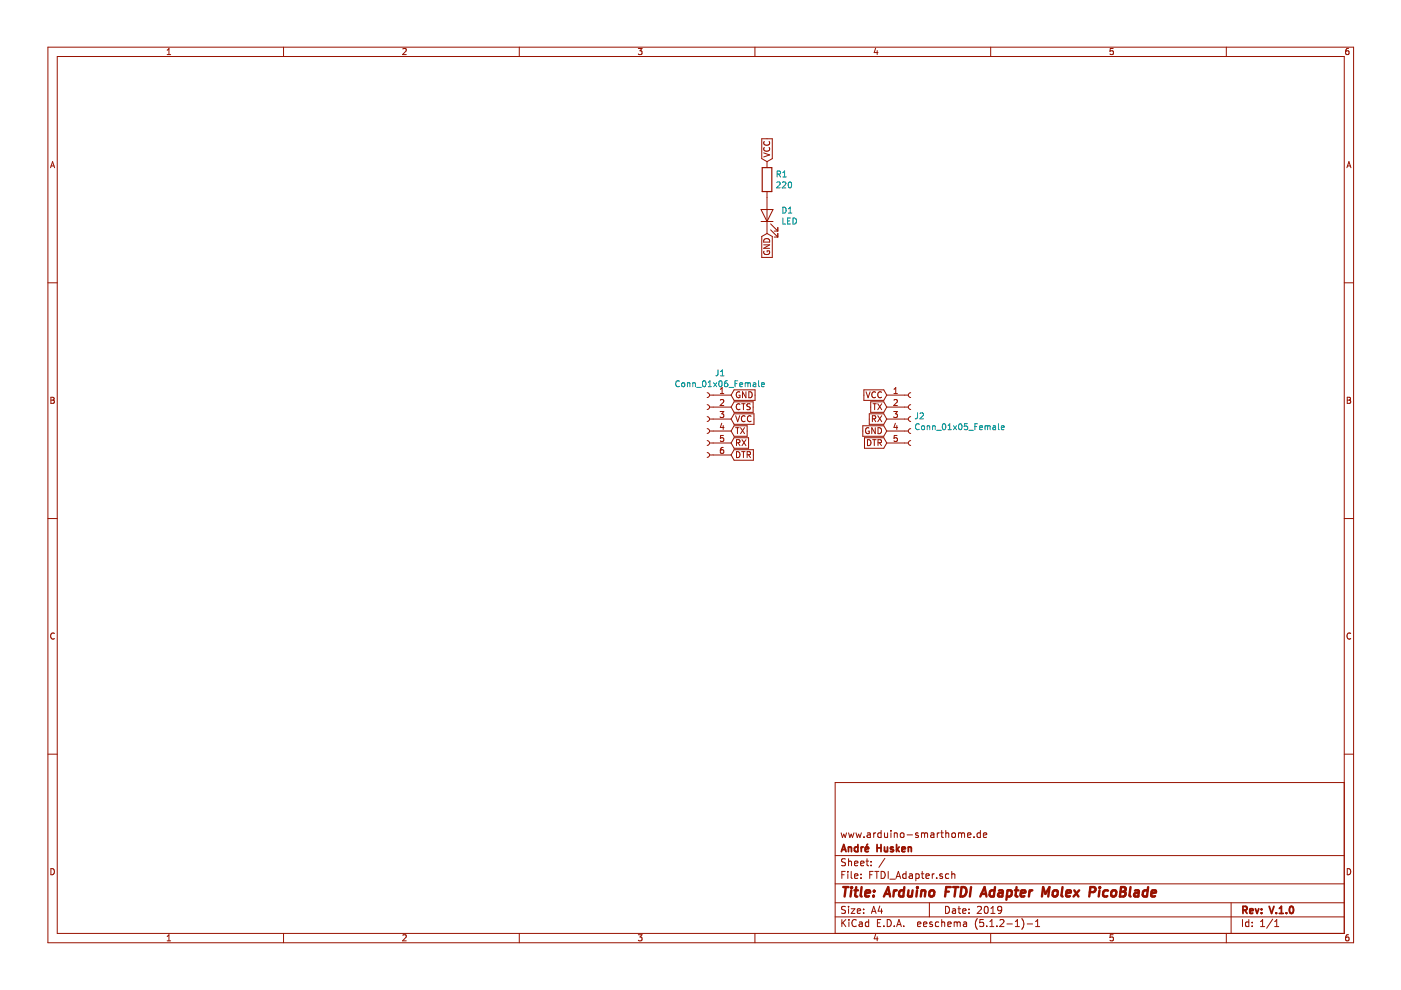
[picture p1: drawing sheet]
<svg xmlns="http://www.w3.org/2000/svg" width="297mm" height="210mm" viewBox="0 0 297 210" stroke-linecap="round" stroke-linejoin="round" font-family="sans-serif">
<g fill="none" stroke="#981200" stroke-width=".21">
<path d="M10.2 10h276.8v189.9h-276.8zM12.1 12h272.9v185.9h-272.9zM35.4 11.6h.8M35.4 10.6l.4-.3v1.3M60.1 10v2M85.4 10.4l.5-.1 .2 .3-.8 1h.8M110.1 10v2M135.3 10.3h.8l-.4 .5 .4 .1v.5l-.2 .2-.6-.2M160.1 10v2M185.6 10.2l-.3 .9h.9M186 10.7v.9M210 10v2"/>
<path d="M236 10.3h-.6l-.1 .6 .7-.1v.6l-.2 .2-.5-.2M260 10v2M285.9 10.3h-.4l-.1 .3-.1 .7 .2 .3 .5-.2-.1-.6h-.4l-.2 .2M10.7 35.6l.4-1.3 .5 1.3M10.8 35.2h.7M161.5 29.4h2.2v4.2l-1.1 .7-1.1-.7zM161.9 32.4l1.3 .4-1.3 .5M162 30a.58 .58 0 0 0 .5 .8 .58 .58 0 0 0 .6-.7v-.1M162 31.3a.58 .58 0 0 0 .5 .8 .58 .58 0 0 0 .6-.7v-.1M162.6 34.3v1.2M285.6 35.6l.4-1.3 .4 1.3M285.7 35.2h.6"/>
<path d="M10.2 60h1.9M161.4 47h2.5M161.4 44.4h2.5l-1.3 2.6zM161.5 50.1l1.1-.6 1.1 .6v4.5h-2.2zM161.9 51.9h1.3l-1.3 .7h1.3M162 53.3a.59 .59 0 0 0 .6 .7 .59 .59 0 0 0 .5-.7l-.5-.1v.2M162.1 50.7a.66 .66 0 0 1 .8-.1 .66 .66 0 0 1 .3 .7h-1.3zM162.6 40.6v8.9M163.4 48.7l1.5 1.6M163.4 47.5l1.5 1.5M164.1 50.3h.8M164.1 49h.8"/>
<path d="M164.9 48.2v.8M164.9 49.5v.8M285 60h2M10.8 84.2h.4l.3 .3-.3 .3 .3 .3-.2 .4h-.5zM10.8 84.8h.4M149.9 96a.51 .51 0 0 1 .5 .5 .51 .51 0 0 1-.5 .5M149.9 93.4a.51 .51 0 0 1 .5 .5 .51 .51 0 0 1-.5 .5M149.9 90.9a.51 .51 0 0 1 .5 .5 .51 .51 0 0 1-.5 .5M149.9 88.3a.51 .51 0 0 1 .5 .5 .51 .51 0 0 1-.5 .6M149.9 85.8a.51 .51 0 0 1 .5 .5 .51 .51 0 0 1-.5 .5M149.9 83.3a.51 .51 0 0 1 .5 .5 .51 .51 0 0 1-.5 .5M150.4 96.5h4.6"/>
<path d="M150.4 93.9h4.6M150.4 91.4h4.6M150.4 88.8h4.6M150.4 86.3h4.6M150.4 83.8h4.6M152.7 87.3h.8l-.5 .4 .4 .2 .1 .4-.3 .2-.5-.1M152.7 83.4h.8M152.7 82.5l.4-.3v1.2M152.7 84.8l.5-.1 .3 .4-.8 .9h.8M153 89.7l-.3 .9h.8M153.3 94.9h-.2a.79 .79 0 0 0-.1 1.2h.3l.2-.5-.3-.3h-.2l-.3 .3M153.3 90.2v.9"/>
<path d="M153.4 92.3h-.6l-.1 .6 .5-.1 .3 .3v.3l-.3 .2-.5-.1M155.6 87.7h4.3v2.3h-4.3l-.6-1.2zM155.6 92.8h3.1v2.2h-3.1l-.6-1.1zM155.6 95.3h4.1v2.3h-4.1l-.6-1.1zM155.6 82.7h4.5v2.2h-4.5l-.6-1.1zM155.6 85.2h4.1v2.2h-4.1l-.6-1.1zM155.6 90.3h2.8v2.2h-2.8l-.6-1.1zM156 88.1l.4 1.3 .4-1.3M156 90.7h.7M156.2 93.9l.6-.1v-.5l-.6-.1v1.3M156.2 95.8a.64 .64 0 0 1 .7 .6 .64 .64 0 0 1-.7 .6zM156.4 90.7v1.2"/>
<path d="M156.5 93.9l.4 .6M156.8 83.1a.57 .57 0 0 0-.7 .6 .57 .57 0 0 0 .8 .5v-.4h-.3M156.9 85.7a.56 .56 0 0 0-.8 .5 .56 .56 0 0 0 .8 .5M157 90.7l.9 1.2M157.2 85.6h.8M157.2 95.8h.8M157.3 93.2l.9 1.3M157.6 85.6v1.3M157.6 95.8v1.2M157.9 90.7l-.9 1.2M158 88.3a.58 .58 0 0 0-.8 .5 .58 .58 0 0 0 .7 .6l.1-.1M158.2 83.1v1.2l-.8-1.2v1.2"/>
<path d="M158.2 93.2l-.9 1.3M158.4 96.4l.7-.1v-.4l-.7-.1v1.2M158.7 96.4l.4 .6M158.8 83.1a.64 .64 0 0 1 .7 .6 .64 .64 0 0 1-.7 .6zM159.1 85.7l-.5-.1-.2 .1 .1 .5 .4 .1 .2 .3-.3 .3-.5-.1M159.2 88.3a.58 .58 0 0 0-.7 .5 .58 .58 0 0 0 .7 .6v-.1M182.9 90.3h4.5l.6 1.1-.6 1.1h-4.5zM183.2 82.7h4.2l.6 1.1-.6 1.1h-4.2zM183.3 92.8h4.1l.6 1.1-.6 1.1h-4.1zM183.6 83.1l.4 1.2 .5-1.2M183.9 93.2a.64 .64 0 0 1 .8 .7 .64 .64 0 0 1-.8 .6zM184.2 90.8a.59 .59 0 0 0-.7 .5 .59 .59 0 0 0 .7 .6l.1-.5h-.3"/>
<path d="M184.3 87.7h3.1l.6 1.1-.6 1.2h-3.1zM184.6 85.2h2.8l.6 1.1-.6 1.1h-2.8zM185 88.8l.6-.1v-.4l-.6-.2v1.3M185 93.2h.7M185.1 85.6h.7M185.3 88.8l.4 .6M185.4 93.2v1.3M185.4 85.6v1.3M185.6 90.7v1.2l-.8-1.2v1.2M185.6 83.2a.56 .56 0 0 0-.8 .5 .56 .56 0 0 0 .8 .5M186.1 88.1l.8 1.3M186.1 85.6l.8 1.3"/>
<path d="M186.2 90.7a.64 .64 0 0 1 .7 .6 .64 .64 0 0 1-.7 .6zM186.2 93.9l.6-.1v-.5l-.6-.1v1.3M186.5 93.9l.4 .6M186.9 83.2a.56 .56 0 0 0-.8 .5 .56 .56 0 0 0 .8 .5M186.9 88.1l-.8 1.3M186.9 85.6l-.8 1.3M188 93.9h4.6M188 91.4h4.6M188 88.8h4.6M188 86.3h4.6M188 83.8h4.6M189.5 87.3h.8l-.5 .4 .4 .2 .1 .4-.3 .2-.5-.1"/>
<path d="M189.5 83.4h.8M189.5 84.8l.5-.1 .3 .4-.8 .9h.8M189.5 82.5l.4-.3v1.2M189.8 89.7l-.3 .9h.8M190.1 90.2v.9M190.2 92.3h-.6l-.1 .6 .5-.1 .3 .3v.3l-.3 .2-.5-.1M193.1 93.4a.51 .51 0 0 0-.5 .5 .51 .51 0 0 0 .5 .5M193.1 90.9a.51 .51 0 0 0-.5 .5 .51 .51 0 0 0 .5 .5M193.1 88.3a.51 .51 0 0 0-.5 .5 .51 .51 0 0 0 .5 .6M193.1 85.8a.51 .51 0 0 0-.5 .5 .51 .51 0 0 0 .5 .5M193.1 83.3a.51 .51 0 0 0-.5 .5 .51 .51 0 0 0 .5 .5M285.6 84.2h.5l.2 .3-.2 .3 .3 .3-.2 .4h-.6z"/>
<path d="M285.6 84.8h.5M10.2 109.9h1.9M285 109.9h2M11.5 134.3a.58 .58 0 0 0-.8 .5 .58 .58 0 0 0 .8 .6M286.4 134.3a.58 .58 0 0 0-.8 .5 .58 .58 0 0 0 .8 .6M10.2 159.9h1.9M285 159.9h2M178.3 176.6l.3 1 .3-.7 .3 .7 .3-1M179.9 176.6l.3 1 .3-.7 .2 .7 .4-1M181.5 176.6l.3 1 .2-.7 .3 .7 .3-1M183.2 177.4v.2M183.9 176.7h.6v.9"/>
<path d="M184.5 176.9l-.7 .3 .2 .4 .5-.1M185.2 176.6v1M185.7 176.6l-.5 .3M186.8 176.7l-.4-.1-.3 .3 .1 .5 .2 .2 .4-.1M186.8 176.1v1.5M187.5 176.6l.1 .9 .4 .1 .2-.2M188.2 176.6v1M188.9 176.1v.1M188.9 176.6v1M189.6 176.6v1M189.6 176.7l.2-.1 .4 .1v.9M191 176.7l.2-.1 .4 .1v.7l-.2 .2-.4-.2z"/>
<path d="M192.3 177h1.2M194.7 176.7l-.4-.1-.2 .2 .1 .2 .5 .1v.4h-.6M195.4 176.7l.4-.1 .2 .2M195.4 176.6v1M196 176.8l.2-.2 .4 .1 .1 .9M196 176.8v.8M197.4 176.7h.6v.9M198 176.9l-.7 .3 .2 .4 .5-.1M198.7 176.6v1M199.2 176.6l-.5 .3M199.5 176.6h.5M199.7 176.1v1.3l.3 .2"/>
<path d="M200.5 176.7l.2-.1 .4 .1 .1 .9M200.5 176.1v1.5M201.9 176.7l.2-.1 .4 .1 .1 .6-.1 .2-.4 .1-.2-.2zM203.2 176.7l.4-.1 .3 .2M203.2 176.6v1M203.9 176.8l.2-.2 .3 .1 .1 .9M203.9 176.8v.8M205.1 177.1l.8-.2-.1-.2-.4-.1-.3 .2 .1 .7h.6M206.5 177.4v.2M207.9 176.7l-.5-.1-.3 .3 .1 .5 .2 .2 .5-.1M207.9 176.1v1.5M208.5 177.1l.7-.2v-.2l-.5-.1-.2 .2 .1 .7h.6"/>
<path d="M285 165.9h-107.9v32M10.8 184.2a.65 .65 0 0 1 .7 .6 .65 .65 0 0 1-.7 .7zM35.4 198.5l.4-.3v1.3M35.4 199.5h.8M60.1 197.9v2M85.4 198.3l.5-.1 .2 .3-.8 1h.8M110.1 197.9v2M135.3 198.2h.8l-.4 .5 .4 .1v.6l-.2 .1-.6-.1M160.1 197.9v2M177.1 194.4h107.9M177.1 191.4h107.9M177.1 187.4h107.9"/>
<path d="M177.1 181.4h107.9M178.5 185.5h.5M178.5 195v1.5M178.7 195.6l.6 .9M179.2 184.8h-.7v1.5M179.3 192.2h-.6l-.3 .2 .1 .4 .7 .3v.4l-.2 .2-.6-.1M179.3 182.1h-.6l-.3 .2 .1 .4 .7 .3v.4l-.2 .2-.6-.1M179.3 195l-.8 .8M179.8 184.8v.1M179.8 185.3v1M179.9 182.1v1.5M179.9 192.2v.1"/>
<path d="M179.9 192.7v1M179.9 182.7l.2-.1h.4v1M180 195v.1M180 195.5v1M180.5 192.7h.8l-.8 1h.8M180.5 184.8v1.3l.2 .2M181.2 185.8l.7-.2-.1-.3h-.4l-.2 .2 .1 .7h.5M181.2 183.1l.7-.2-.1-.3h-.4l-.2 .2 .1 .7h.5M181.5 195.1a.59 .59 0 0 0-.7 0 .59 .59 0 0 0-.2 .7 .56 .56 0 0 0 .3 .6 .56 .56 0 0 0 .6-.1M181.8 193.2l.7-.2-.1-.2-.4-.1-.2 .2v.7h.6M182.2 195.5h.6v1M182.5 183.1l.7-.2-.1-.3h-.4l-.2 .2 .1 .7h.5"/>
<path d="M182.6 186.1v.2M182.6 185.3v.2M182.8 195.8l-.5 .1-.2 .2 .2 .4 .5-.1M183.1 193.5v.2M183.1 192.8v.1M183.6 182.6h.6M183.8 182.1v1.3l.4 .2M184.2 195.5h-.5l-.2 .2v.6l.2 .2 .5-.1M184.2 195v1.5M184.4 185.5h.5M184.7 182.6v.2M184.7 183.4v.2"/>
<path d="M184.8 193.7l.4-1.5 .5 1.5M184.9 193.2h.7M185.1 184.8h-.7v1.5M185.5 184.8h.8M185.6 198.1l-.3 .9h.9M185.9 184.8v1.5M186 198.6v.9M186 195.7h.5M186.5 192.1l-.3 1.1h.9M186.7 195h-.7v1.5h.7M186.8 184.8a.76 .76 0 0 1 .9 .7 .76 .76 0 0 1-.9 .8zM186.9 192.7v1"/>
<path d="M187.4 196.3v.2M187.6 182l-1.3 1.9M188.1 195a.76 .76 0 0 1 .9 .7 .76 .76 0 0 1-.9 .8zM188.3 184.8v1.5M188.7 186.4h1.1M189.6 196.3v.2M190 186.3l.5-1.5 .5 1.5M190.1 196.5l.5-1.5 .5 1.5M190.1 185.8h.7M190.2 196h.8M191.6 196.3v.2M192.1 185.3h-.4l-.3 .2 .1 .6 .2 .2 .4-.1"/>
<path d="M192.1 184.8v1.5M192.8 185.3h.6l.1 1M193.5 185.6l-.5 .1-.3 .2 .3 .4 .5-.1M194.2 185.3h.4l.3 .2-.1 .6-.2 .2-.4-.1M194.2 185.3v1.5M194.5 196l.7-.2v-.3h-.5l-.2 .2 .1 .7h.6M195.3 185.3h.6M195.5 184.8v1.3l.4 .2M195.8 196l.7-.2v-.3h-.5l-.2 .2 .1 .7h.6M196.3 185.8l.7-.2-.1-.3h-.4l-.2 .2 .1 .7h.5M197 191.4v3M197.7 195.5h-.4l-.2 .2 .1 .2 .5 .1v.4h-.6"/>
<path d="M197.7 185.3v1M198.1 185.3l-.4 .2M198.6 186.1v.2M199 195.5h-.4l-.3 .2 .1 .6 .2 .2 .4-.1M199.7 195.6l.2-.1h.3l.1 1M199.7 195v1.5M199.8 185.3h-.3l-.3 .2 .1 .2 .5 .1v.4h-.6M200.5 192.2a.75 .75 0 0 1 .8 .7 .75 .75 0 0 1-.8 .8zM201 196l.7-.2-.1-.3h-.4l-.2 .2v.7h.6M201.2 185.3h-.5l-.3 .2 .1 .6 .2 .2 .5-.1M201.8 185.4l.2-.1h.4l.1 1M201.8 184.8v1.5"/>
<path d="M202 192.8h.5l.1 .9M202.3 195.6l.4-.1 .2 .2M202.3 195.5v1M202.6 193l-.5 .1-.2 .2 .2 .4 .5-.1M202.9 195.7l.3-.2h.3l.1 1M202.9 195.7v.8M203.1 192.7h.6M203.3 192.2v1.3l.4 .2M204.1 193.2l.7-.2-.1-.2-.4-.1-.2 .2 .1 .7h.5M204.3 195.5h.6v1M204.9 195.8l-.5 .1-.2 .2 .2 .4 .5-.1M205.4 193.5v.2"/>
<path d="M205.4 192.8v.1M207.2 192.3l.6-.1 .3 .4-.9 1.1h.9M207.2 194.8a1.71 1.71 0 0 0 0 2.2M208.5 195h-.7l-.1 .7 .7-.1 .2 .2-.1 .5-.2 .2-.6-.2M208.8 192.3l.4-.1a.85 .85 0 0 1-.2 1.5l-.2-.2-.1-.4zM209.2 196.3v.2M209.9 196.5h.8M209.9 195.4l.4-.4v1.5M210 197.9v2M210.1 193.7h.9M210.1 192.6l.4-.4v1.5M211.4 196.3v.2"/>
<path d="M212 195.1l.6-.1 .3 .4-1 1.1h1M212.4 192.8l-.3 .3h-.3l-.3-.3 .2-.6h.4l.2 .1a1.19 1.19 0 0 1-.2 1.3l-.4 .1M213.5 195.9h1.1M215.3 196.5h.8M215.3 195.4l.4-.4v1.5M216.6 194.8a1.71 1.71 0 0 1 0 2.2M217.8 195.9h1.1M219.6 196.5h.8M219.6 195.4l.4-.4v1.5M236 198.2h-.6l-.1 .6 .7-.1v.7l-.2 .1-.5-.1M260 197.9v2M261 191.4v6.5"/>
<path d="M263.4 195v1.5M264.8 195.5h-.5l-.2 .2 .1 .7h.6M264.8 195v1.5M265.5 195.5v.2M265.5 196.3v.2M267.3 196.5h.8M267.3 195.4l.4-.4v1.5M269.8 194.9l-1.2 1.9M270.3 196.5h.8M270.3 195.4l.4-.4v1.5M285.6 184.2a.65 .65 0 0 1 .8 .6 .65 .65 0 0 1-.8 .7zM285.9 198.2h-.4l-.1 .3-.1 .7 .2 .3 .5-.1-.1-.7h-.4l-.2 .2"/>
</g>
<g fill="none" stroke="#009596" stroke-width=".21">
<path d="M164.7 38.7l.5-.1 .2 .3-.8 .9h.8M164.8 36.9l.6-.1v-.4l-.6-.1v1.2M165.1 36.9l.4 .6M165.9 38.7l.5-.1 .2 .3-.8 .9h.8M166 37.5h.7M166 36.6l.4-.3v1.2M167.2 38.7l.2-.1a.69 .69 0 0 1 .4 .6 .69 .69 0 0 1-.4 .6l-.3-.5zM166 43.9a.64 .64 0 0 1 .7 .7 .64 .64 0 0 1-.7 .6zM166 46.2v1.3h.6M167 46.8h.4M167.2 45.2h.7M167.2 44.3l.3-.4v1.3"/>
<path d="M167.6 46.2h-.6v1.3h.6M168.1 46.2a.64 .64 0 0 1 .8 .7 .64 .64 0 0 1-.8 .6zM152.2 78.4v.9l-.1 .3-.3 .1M152.8 79.7h.7M152.8 78.8l.4-.4v1.3M144 80.9a.56 .56 0 0 0-.8 .5 .56 .56 0 0 0 .8 .5M144.7 81.2l.4 .1v.6l-.3 .1-.3-.2zM145.7 81.3l.5-.1 .1 .8M145.7 81.2v.8M146.9 81.3l.5-.1v.8M146.9 81.2v.8M147.7 82.1h1"/>
<path d="M149.1 80.9l.1-.2a.67 .67 0 0 1 .5 .7 .67 .67 0 0 1-.5 .6l-.3-.5zM150.2 82h.7M150.2 81.1l.3-.4v1.3M151.3 81.2l.7 .8M152 81.2l-.7 .8M152.5 80.9l.2-.2a.69 .69 0 0 1 .4 .7 .69 .69 0 0 1-.4 .6l-.3-.5zM154.2 80.7h-.2a.79 .79 0 0 0-.2 1.3l.5-.1v-.6l-.5-.1-.2 .3M154.6 82.1h.9M155.8 81.3h.5M156.4 80.7h-.6v1.3M156.9 81.6l.6-.1-.1-.3h-.4l-.1 .1v.6h.5M158 81.3l.4-.1 .2 .1"/>
<path d="M158 81.2v.8M158.6 81.3l.1-.1h.3l.1 .8M158.6 81.3v.7M159.7 81.2h.5v.8M160.2 81.5l-.5 .2v.2h.5M160.8 80.7v1.1l.2 .2M161.5 81.6l.6-.1-.1-.3h-.4l-.1 .1v.6h.5M194.5 87.5v.9l-.1 .3-.3 .1M194.9 90a.56 .56 0 0 0-.8 .5 .56 .56 0 0 0 .8 .5M195.1 87.7l.4-.2 .3 .4-.8 .9h.8M195.5 90.3l.5 .1-.1 .7h-.3l-.2-.2zM196.6 90.4l.5-.1v.8"/>
<path d="M196.6 90.3v.8M197.7 90.4l.5-.1 .1 .8M197.7 90.3v.8M198.6 91.2h1M199.9 90l.2-.2a.67 .67 0 0 1 .4 .7 .67 .67 0 0 1-.4 .6l-.3-.5zM201 91.1h.7M201 90.2l.4-.4v1.3M202.1 90.3l.7 .8M202.8 90.3l-.7 .8M203.4 90l.1-.2a.69 .69 0 0 1 .5 .7 .69 .69 0 0 1-.5 .6l-.3-.5zM205.1 89.8h-.6l-.1 .6 .2-.1 .5 .1v.6l-.2 .1-.5-.1M205.4 91.2h1"/>
<path d="M206.7 90.4h.4M207.3 89.8h-.6v1.3M207.7 90.7l.6-.1-.1-.3h-.3l-.2 .1 .1 .7h.4M208.9 90.4l.3-.1 .2 .1M208.9 90.3v.8M209.4 90.4l.2-.1h.3v.8M209.4 90.4v.7M210.6 90.3h.4l.1 .8M211.1 90.6l-.6 .2 .1 .3h.5M211.7 89.8v1.1l.2 .2M212.3 90.7l.6-.1-.1-.3h-.3l-.2 .1 .1 .7h.4"/>
</g>
<path d="M161.6 35.5h2v5.1h-2z" fill="none" stroke="#981200" stroke-width=".25"/>
<g fill="none" stroke="#981200" stroke-width=".38">
<path d="M179.9 179.6v1M179.9 179.7l.2-.1 .3 .1 .1 .9M181.9 179.7l-.4-.1-.3 .3v.5l.3 .2 .4-.1M181.9 179.1v1.5M182.6 179.6v1M183 179.6l-.4 .3M183.9 179l-.2 .2M186 179.1v1.5M186 179.8h.8M186.8 179.1v1.5M187.5 179.6l.1 .9 .3 .1 .3-.2M188.2 179.6v1"/>
<path d="M189.4 179.7l-.4-.1-.2 .2 .1 .2 .5 .1v.4h-.6M190.1 179.1v1.5M190.6 179.6l-.5 .5M192.6 179.7l.2-.1 .3 .1 .1 .9M192.6 179.6v1M178.4 180.6l.5-1.5 .5 1.5M178.5 180.1h.8M183.4 180.1l.8-.2-.1-.2-.4-.1-.3 .2 .1 .7h.6M190.2 180l.4 .6M191.2 180.1l.7-.2v-.2l-.5-.1-.2 .2 .1 .7h.6M263.5 193l.7-.1 .2-.2-.1-.4-.2-.1h-.6v1.5M263.9 193l.5 .7"/>
<path d="M265 193.2l.7-.2-.1-.2-.4-.1-.2 .2v.7h.6M266.2 192.7l.3 1 .4-1M267.5 193.5v.2M267.5 192.8v.1M269.1 192.2l.5 1.5 .5-1.5M270.6 193.5v.2M271.2 193.7h.9M271.2 192.6l.5-.4v1.5M272.7 193.5v.2M273.6 192.2h.1a.8 .8 0 0 1 .6 .7 .8 .8 0 0 1-.6 .8 1 1 0 0 1-.1-1.5z"/>
</g>
<g fill="none" stroke="#981200" stroke-width=".51">
<path d="M178.8 188.1h1.1M179.3 188.1l-.2 2M180.5 188.8l-.2 1.3M180.6 188.1l-.1 .2M180.6 188.1l.1 .1-.2 .1M181.2 188.8h.7M181.5 188.1l-.2 1.7 .1 .2 .4 .1M182.7 188.1l-.2 1.7 .2 .3M183.5 189.4l1-.2-.1-.4h-.6l-.3 .2v1h.8M185.2 189.9v.2M185.3 188.8l.1 .1-.1 .1M185.3 188.8v.2"/>
<path d="M187.4 190.1l.9-2 .4 2M187.7 189.5h.9M189.6 188.8l-.2 1.3M190.1 188.8h-.4l-.2 .3M191.7 188.8h-.6l-.3 .1-.2 .8 .3 .4 .6-.1M191.7 188.1l-.2 2M192.6 188.8v1.2l.4 .1 .3-.2M193.5 188.8l-.2 1.3M194.4 188.8l-.1 1.3M194.5 188.1v.2M195.4 188.9l.3-.1h.4v1.3M195.4 188.8l-.2 1.3"/>
<path d="M197.2 188.9l.3-.1 .5 .1v.8l-.2 .3a.49 .49 0 0 1-.8-.3zM200.5 189h.7M201.6 188.1h-1l-.2 2M202.1 188.1h1.1M202.6 188.1l-.2 2M203.9 188.1a1 1 0 0 1 1.1 .7 1 1 0 0 1-.6 1.2l-.8 .1zM205.9 188.1l-.3 2M207.8 190.1l.9-2 .5 2M208.1 189.5h1M210.9 188.8h-.6l-.3 .1-.2 .8 .3 .4 .6-.1M211 188.1l-.3 2M211.8 188.8h.8l-.1 1.3"/>
<path d="M212.6 189.2l-.7 .1a.4 .4 0 0 0-.3 .4 .4 .4 0 0 0 .2 .4l.7-.1M213.6 188.8h.8l.1 .3v.6a.66 .66 0 0 1-1 .3M213.6 188.8l-.2 2M215.2 188.8h.7M215.5 188.1l-.2 1.7 .1 .2 .4 .1M216.4 189.4l1-.2v-.4h-.8l-.2 1 .2 .3 .6-.1M218.3 188.8l-.2 1.3M218.9 188.8h-.4l-.2 .3M220.9 190.1l.3-2 .4 1.4 .9-1.4-.2 2M223.3 188.9l.4-.1 .5 .1v.8l-.4 .4a.48 .48 0 0 1-.6-.4zM225.3 188.1l-.3 1.7 .3 .3M226.1 189.4l.9-.2v-.4h-.8l-.2 1 .3 .3 .5-.1"/>
<path d="M227.8 188.8l.9 1.3M228.8 188.8l-1.2 1.3M231.1 189.1l.9-.1a.54 .54 0 0 0 .3-.5 .54 .54 0 0 0-.3-.4h-.8l-.3 2M233.1 188.8l-.2 1.3M233.2 188.1v.2M234.9 188.8h-.5l-.4 .1-.1 .8 .3 .4 .6-.1M235.8 188.9l.3-.1 .5 .1v.8l-.4 .4a.48 .48 0 0 1-.6-.4zM237.6 189h.6M237.7 188.1h.6l.3 .2 .1 .4-.5 .3 .3 .1a.56 .56 0 0 1-.3 1h-.8zM239.7 188.1l-.2 1.7 .2 .3M240.6 188.8h.8l-.1 1.3M241.4 189.2l-.6 .1a.4 .4 0 0 0-.4 .4 .4 .4 0 0 0 .3 .4l.7-.1"/>
<path d="M243.3 188.8h-.5l-.4 .1-.1 .8 .3 .4 .6-.1M243.4 188.1l-.2 2M244.1 189.4l1-.2v-.4h-.8l-.2 1 .2 .3 .6-.1"/>
</g>
</svg>
